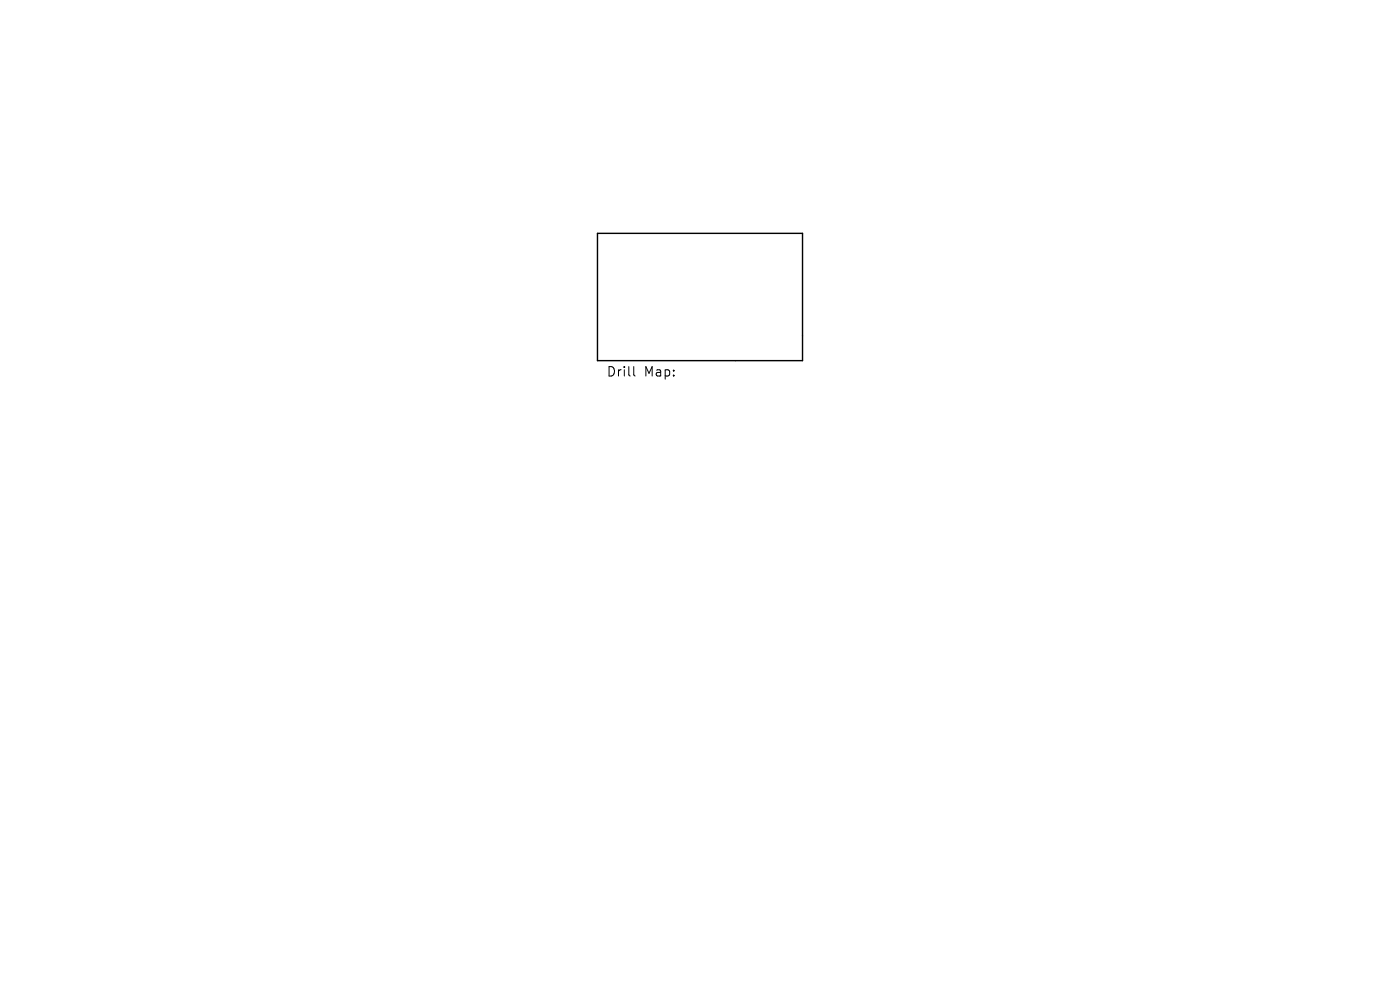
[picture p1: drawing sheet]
<svg xmlns="http://www.w3.org/2000/svg" width="297mm" height="210mm" viewBox="0 0 297 210" stroke-linecap="round" stroke-linejoin="round" font-family="sans-serif">
<defs><g id="words">
<g font-size="2.8">
<text x="128.6" y="80.2">Drill</text>
<text x="136.6" y="80.2">Map:</text>
</g>
</g></defs>
<path d="M126.8 49.5h43.5v27h-43.5z" fill="none" stroke="#000" stroke-width=".3"/>
<path d="M134.4 77.8v1.7l.3 .3" fill="none" stroke="#000" stroke-width=".21"/>
<use href="#words"/>
</svg>
